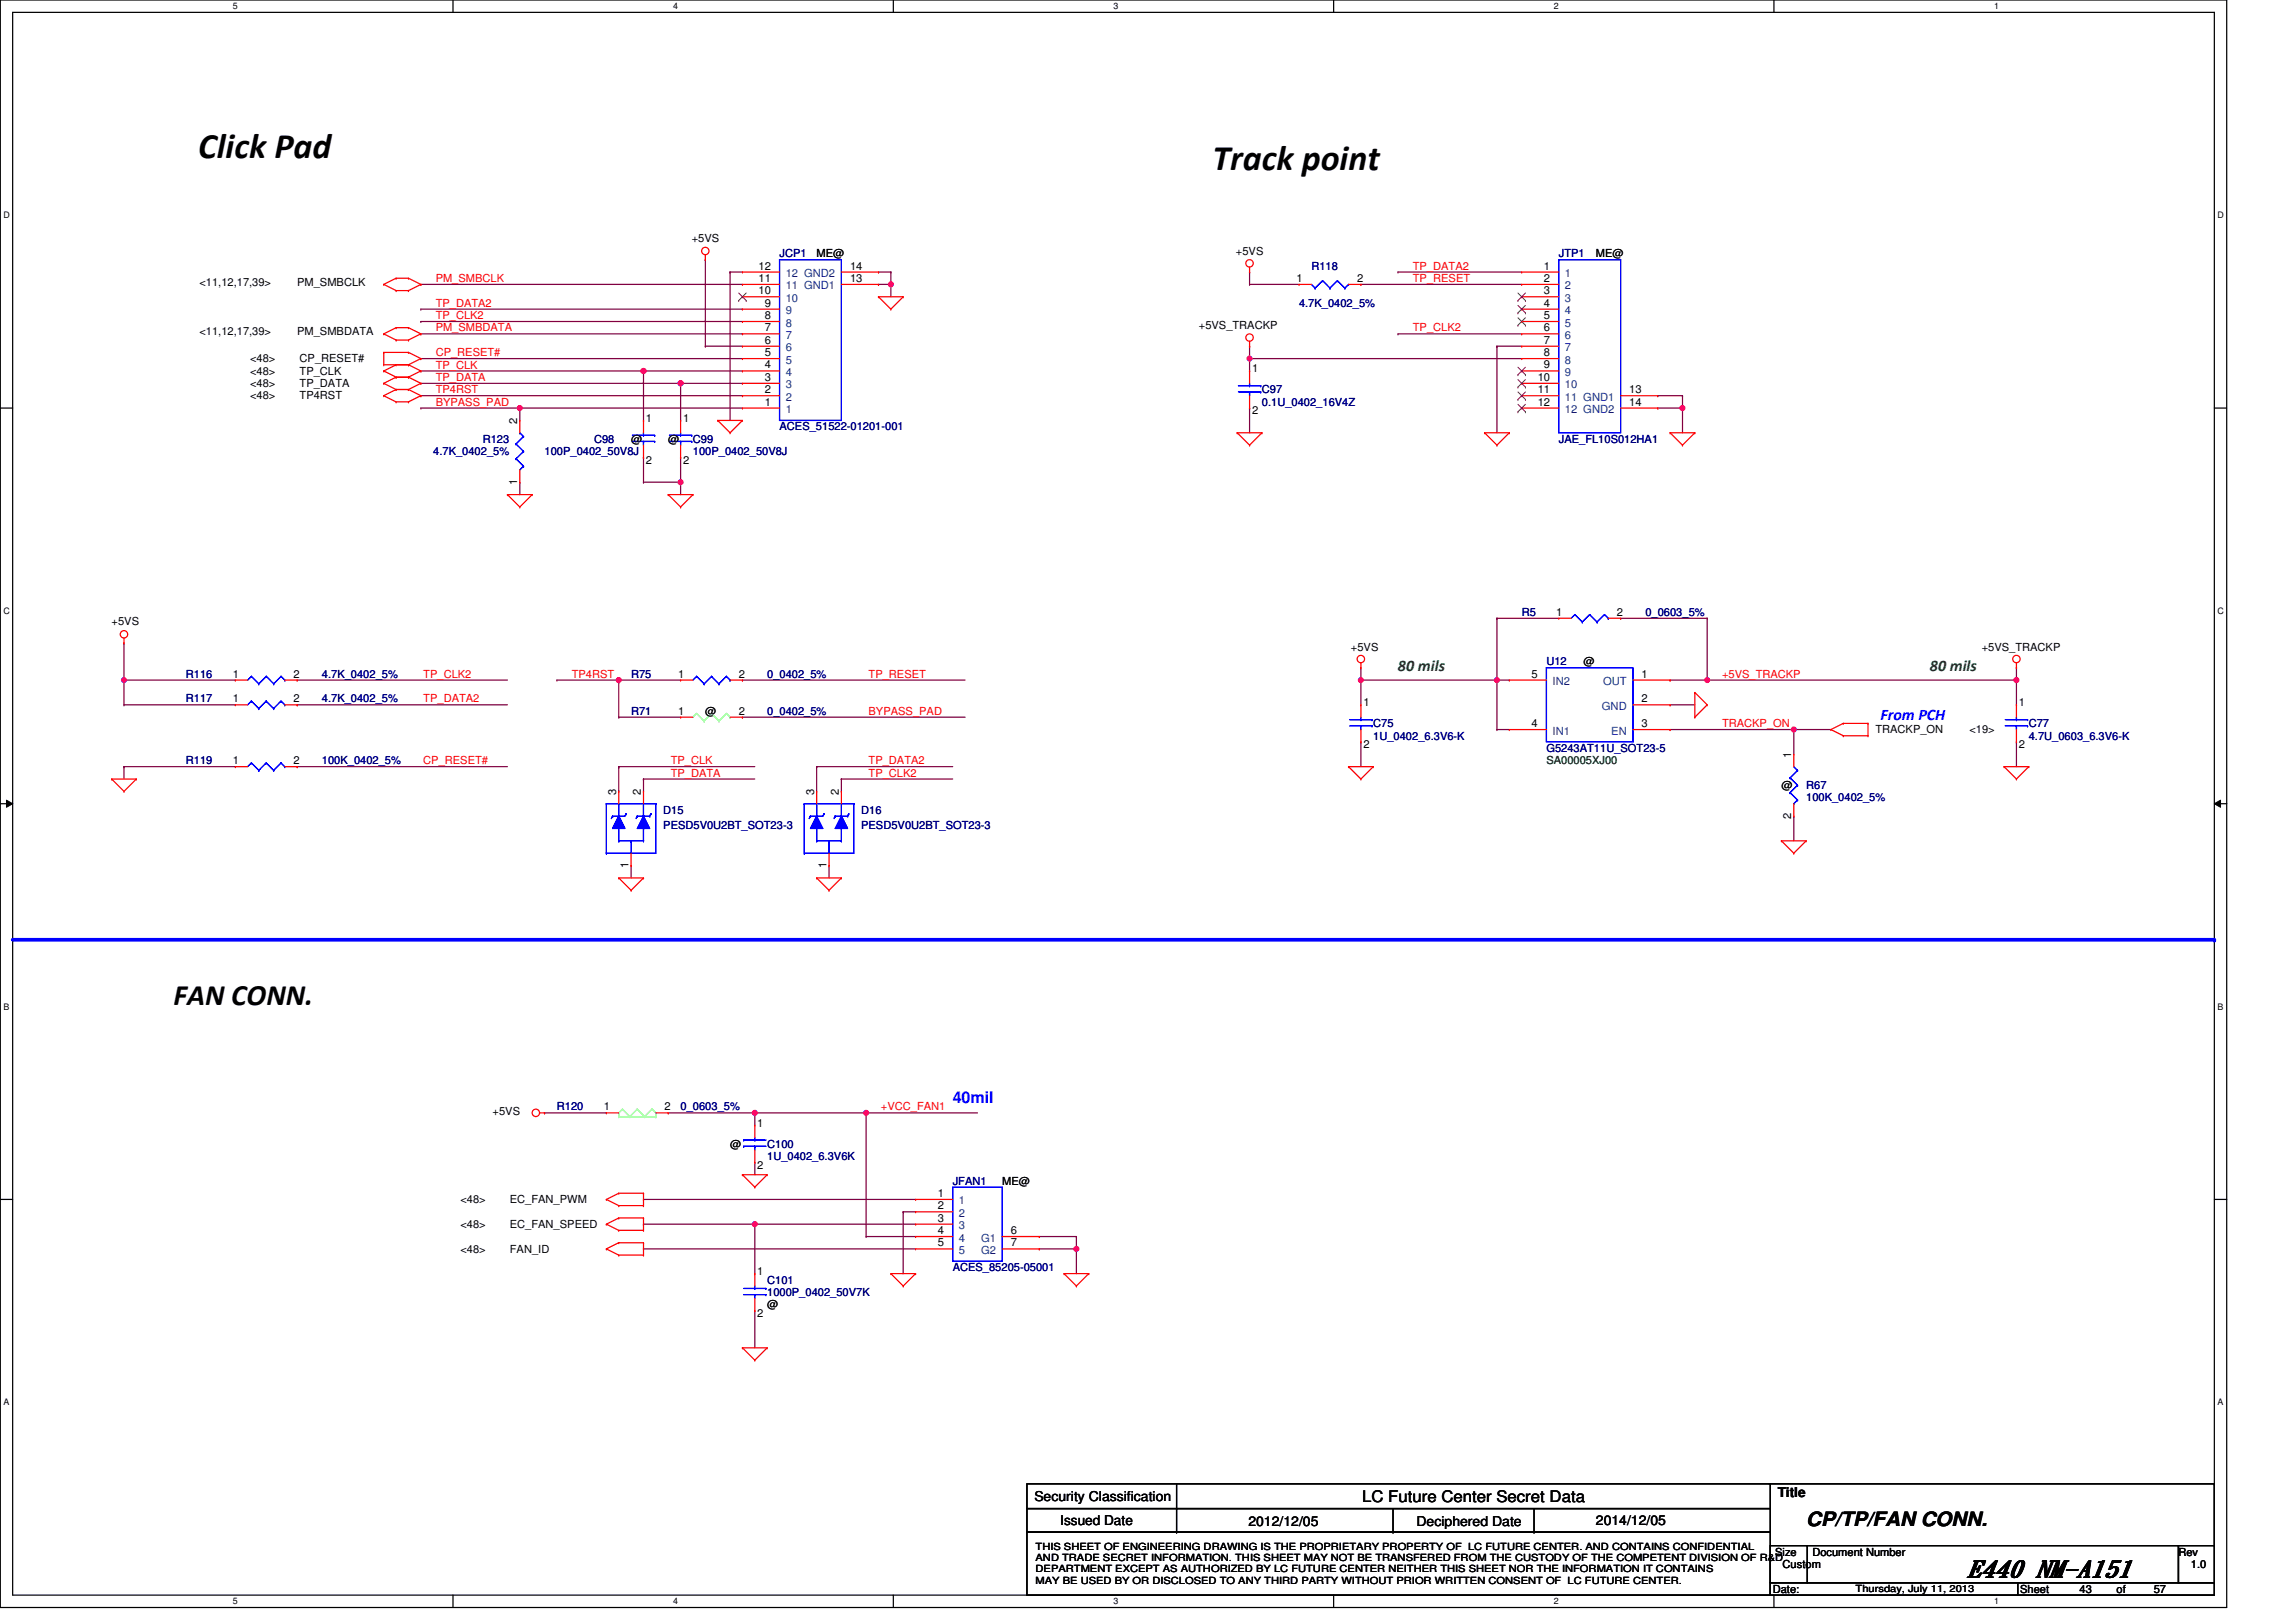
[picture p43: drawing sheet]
<svg xmlns="http://www.w3.org/2000/svg" width="297mm" height="210mm" viewBox="0 0 297 210" stroke-linecap="round" stroke-linejoin="round" font-family="sans-serif">
<defs><g id="words">
<g font-size="4.6">
<text x="25.6" y="20.4">Click Pad</text>
<text x="156.9" y="22">Track point</text>
</g>
<text font-size="3.8" x="22.4" y="130.1">FAN CONN.</text>
<text font-size="3" x="254.6" y="204.1">E440 NM-A151</text>
<text font-size="2.6" x="233.7" y="197.5">CP/TP/FAN CONN.</text>
<g font-size="2.1" fill="#008000">
<text x="180.9" y="86.8">80 mils</text>
<text x="249.7" y="86.8">80 mils</text>
</g>
<g font-size="2.1" fill="#00f">
<text x="243.3" y="93.2">From PCH</text>
<text x="123.3" y="142.7">40mil</text>
</g>
<text font-size="2.1" x="176.2" y="194.4">LC Future Center Secret Data</text>
<g font-size="1.8">
<text x="133.8" y="194.3">Security Classification</text>
<text x="137.2" y="197.3">Issued Date</text>
<text x="161.5" y="197.5">2012/12/05</text>
<text x="183.3" y="197.5">Deciphered Date</text>
<text x="206.5" y="197.3">2014/12/05</text>
<text x="230" y="193.8">Title</text>
</g>
<g font-size="1.4">
<text x="89.5" y="31.4">+5VS</text>
<text x="98.1" y="34.9">12</text>
<text x="105.7" y="33.3">ME@</text>
<text x="110" y="34.9">14</text>
<text x="159.9" y="33">+5VS</text>
<text x="199.7" y="34.9">1</text>
<text x="206.5" y="33.3">ME@</text>
<text x="25.8" y="37">&lt;11,12,17,39&gt;</text>
<text x="38.4" y="37">PM_SMBCLK</text>
<text x="98.1" y="38.1">10</text>
<text x="98.1" y="36.5">11</text>
<text x="98.9" y="41.3">8</text>
<text x="98.9" y="39.7">9</text>
<text x="110" y="36.5">13</text>
<text x="167.7" y="36.5">1</text>
<text x="175.6" y="36.5">2</text>
<text x="199.7" y="39.7">4</text>
<text x="199.7" y="36.5">2</text>
<text x="199.7" y="41.3">5</text>
<text x="199.7" y="38.1">3</text>
<text x="25.8" y="43.4">&lt;11,12,17,39&gt;</text>
<text x="32.4" y="46.9">&lt;48&gt;</text>
<text x="38.4" y="43.4">PM_SMBDATA</text>
<text x="38.8" y="46.9">CP_RESET#</text>
<text x="98.9" y="47.7">4</text>
<text x="98.9" y="46.1">5</text>
<text x="98.9" y="44.5">6</text>
<text x="98.9" y="42.9">7</text>
<text x="155.1" y="42.6">+5VS_TRACKP</text>
<text x="199.7" y="46.1">8</text>
<text x="199.7" y="44.5">7</text>
<text x="199.7" y="42.9">6</text>
<text x="199.7" y="47.7">9</text>
<text x="32.4" y="50.1">&lt;48&gt;</text>
<text x="32.4" y="48.5">&lt;48&gt;</text>
<text x="32.4" y="51.7">&lt;48&gt;</text>
<text x="38.8" y="50.1">TP_DATA</text>
<text x="38.8" y="48.5">TP_CLK</text>
<text x="38.8" y="51.7">TP4RST</text>
<text x="98.9" y="52.5">1</text>
<text x="98.9" y="50.9">2</text>
<text x="98.9" y="49.3">3</text>
<text x="162" y="48.2">1</text>
<text x="162" y="53.6">2</text>
<text x="198.9" y="49.3">10</text>
<text x="198.9" y="50.9">11</text>
<text x="198.9" y="52.5">12</text>
<text x="210.8" y="50.9">13</text>
<text x="210.8" y="52.5">14</text>
<text x="66.9" y="54.9" transform="rotate(-90 66.9 54.9)">2</text>
<text x="81.6" y="57.3">@</text>
<text x="83.6" y="54.6">1</text>
<text x="86.4" y="57.3">@</text>
<text x="88.4" y="54.6">1</text>
<text x="66.9" y="62.7" transform="rotate(-90 66.9 62.7)">1</text>
<text x="83.6" y="60">2</text>
<text x="88.4" y="60">2</text>
<text x="14.4" y="80.8">+5VS</text>
<text x="201.3" y="79.7">1</text>
<text x="209.2" y="79.7">2</text>
<text x="30.1" y="87.7">1</text>
<text x="38" y="87.7">2</text>
<text x="87.7" y="87.7">1</text>
<text x="95.6" y="87.7">2</text>
<text x="174.8" y="84.2">+5VS</text>
<text x="198.1" y="87.7">5</text>
<text x="204.9" y="86.1">@</text>
<text x="212.4" y="87.7">1</text>
<text x="256.4" y="84.2">+5VS_TRACKP</text>
<text x="30.1" y="90.9">1</text>
<text x="38" y="90.9">2</text>
<text x="87.7" y="92.5">1</text>
<text x="91.3" y="92.5">@</text>
<text x="95.6" y="92.5">2</text>
<text x="176.4" y="91.4">1</text>
<text x="198.1" y="94.1">4</text>
<text x="212.4" y="90.9">2</text>
<text x="212.4" y="94.1">3</text>
<text x="242.6" y="94.9">TRACKP_ON</text>
<text x="254.8" y="94.9">&lt;19&gt;</text>
<text x="261.2" y="91.4">1</text>
<text x="30.1" y="98.9">1</text>
<text x="38" y="98.9">2</text>
<text x="176.4" y="96.8">2</text>
<text x="231.7" y="98.1" transform="rotate(-90 231.7 98.1)">1</text>
<text x="261.2" y="96.8">2</text>
<text x="79.7" y="102.9" transform="rotate(-90 79.7 102.9)">3</text>
<text x="82.9" y="102.9" transform="rotate(-90 82.9 102.9)">2</text>
<text x="105.3" y="102.9" transform="rotate(-90 105.3 102.9)">3</text>
<text x="108.5" y="102.9" transform="rotate(-90 108.5 102.9)">2</text>
<text x="230.5" y="102.1">@</text>
<text x="231.7" y="105.9" transform="rotate(-90 231.7 105.9)">2</text>
<text x="81.3" y="112.3" transform="rotate(-90 81.3 112.3)">1</text>
<text x="106.9" y="112.3" transform="rotate(-90 106.9 112.3)">1</text>
<text x="78.1" y="143.7">1</text>
<text x="86" y="143.7">2</text>
<text x="63.7" y="144.3">+5VS</text>
<text x="94.5" y="148.5">@</text>
<text x="98" y="145.8">1</text>
<text x="59.6" y="155.7">&lt;48&gt;</text>
<text x="66" y="155.7">EC_FAN_PWM</text>
<text x="98" y="151.2">2</text>
<text x="121.3" y="154.9">1</text>
<text x="129.7" y="153.3">ME@</text>
<text x="59.6" y="158.9">&lt;48&gt;</text>
<text x="66" y="158.9">EC_FAN_SPEED</text>
<text x="121.3" y="156.5">2</text>
<text x="121.3" y="158.1">3</text>
<text x="121.3" y="159.7">4</text>
<text x="121.3" y="161.3">5</text>
<text x="130.8" y="159.7">6</text>
<text x="130.8" y="161.3">7</text>
<text x="59.6" y="162.1">&lt;48&gt;</text>
<text x="66" y="162.1">FAN_ID</text>
<text x="98" y="165">1</text>
<text x="98" y="170.4">2</text>
<text x="99.3" y="169.3">@</text>
<text x="229.7" y="201.3">Size</text>
<text x="230.6" y="202.9">Custom</text>
<text x="234.5" y="201.3">Document Number</text>
<text x="281.8" y="201.3">Rev</text>
<text x="283.4" y="202.9">1.0</text>
<text x="229.4" y="206.1">Date:</text>
<text x="261.4" y="206.1">Sheet</text>
<text x="269" y="206.1">43</text>
<text x="273.8" y="206.1">of</text>
<text x="278.6" y="206.1">57</text>
</g>
<g font-size="1.4" fill="#000080">
<text x="100.9" y="33.3">JCP1</text>
<text x="169.7" y="34.9">R118</text>
<text x="201.7" y="33.3">JTP1</text>
<text x="168.1" y="39.7">4.7K_0402_5%</text>
<text x="163.3" y="50.9">C97</text>
<text x="163.3" y="52.5">0.1U_0402_16V4Z</text>
<text x="56" y="58.9">4.7K_0402_5%</text>
<text x="62.4" y="57.3">R123</text>
<text x="70.4" y="58.9">100P_0402_50V8J</text>
<text x="76.8" y="57.3">C98</text>
<text x="89.7" y="57.3">C99</text>
<text x="89.7" y="58.9">100P_0402_50V8J</text>
<text x="100.9" y="55.7">ACES_51522-01201-001</text>
<text x="201.7" y="57.3">JAE_FL10S012HA1</text>
<text x="196.9" y="79.7">R5</text>
<text x="212.9" y="79.7">0_0603_5%</text>
<text x="24" y="87.7">R116</text>
<text x="41.6" y="87.7">4.7K_0402_5%</text>
<text x="81.6" y="87.7">R75</text>
<text x="99.3" y="87.7">0_0402_5%</text>
<text x="200.1" y="86.1">U12</text>
<text x="24" y="90.9">R117</text>
<text x="41.6" y="90.9">4.7K_0402_5%</text>
<text x="81.6" y="92.5">R71</text>
<text x="99.3" y="92.5">0_0402_5%</text>
<text x="177.7" y="94.1">C75</text>
<text x="177.7" y="95.7">1U_0402_6.3V6-K</text>
<text x="262.5" y="94.1">C77</text>
<text x="262.5" y="95.7">4.7U_0603_6.3V6-K</text>
<text x="24" y="98.9">R119</text>
<text x="41.6" y="98.9">100K_0402_5%</text>
<text x="200.1" y="97.3">G5243AT11U_SOT23-5</text>
<text x="85.8" y="105.3">D15</text>
<text x="85.8" y="107.2">PESD5V0U2BT_SOT23-3</text>
<text x="111.4" y="105.3">D16</text>
<text x="111.4" y="107.2">PESD5V0U2BT_SOT23-3</text>
<text x="233.7" y="102.1">R67</text>
<text x="233.7" y="103.7">100K_0402_5%</text>
<text x="72" y="143.7">R120</text>
<text x="88" y="143.7">0_0603_5%</text>
<text x="99.3" y="148.5">C100</text>
<text x="99.3" y="150.1">1U_0402_6.3V6K</text>
<text x="123.3" y="153.3">JFAN1</text>
<text x="99.3" y="166.1">C101</text>
<text x="99.3" y="167.7">1000P_0402_50V7K</text>
<text x="123.3" y="164.5">ACES_85205-05001</text>
</g>
<g font-size="1.4" fill="#004080">
<text x="101.7" y="35.9">12 GND2</text>
<text x="202.5" y="35.9">1</text>
<text x="101.7" y="40.7">9</text>
<text x="101.7" y="39.1">10</text>
<text x="101.7" y="37.5">11 GND1</text>
<text x="202.5" y="40.7">4</text>
<text x="202.5" y="37.5">2</text>
<text x="202.5" y="39.1">3</text>
<text x="101.7" y="47.1">5</text>
<text x="101.7" y="45.5">6</text>
<text x="101.7" y="43.9">7</text>
<text x="101.7" y="42.3">8</text>
<text x="202.5" y="42.3">5</text>
<text x="202.5" y="47.1">8</text>
<text x="202.5" y="45.5">7</text>
<text x="202.5" y="43.9">6</text>
<text x="101.7" y="53.5">1</text>
<text x="101.7" y="51.9">2</text>
<text x="101.7" y="50.3">3</text>
<text x="101.7" y="48.7">4</text>
<text x="202.5" y="50.3">10</text>
<text x="202.5" y="48.7">9</text>
<text x="202.5" y="51.9">11 GND1</text>
<text x="202.5" y="53.5">12 GND2</text>
<text x="200.9" y="88.7">IN2</text>
<text x="207.4" y="88.7">OUT</text>
<text x="200.9" y="95.1">IN1</text>
<text x="207.2" y="91.9">GND</text>
<text x="208.4" y="95.1">EN</text>
<text x="124.1" y="155.9">1</text>
<text x="124.1" y="157.5">2</text>
<text x="124.1" y="159.1">3</text>
<text x="124.1" y="160.7">4</text>
<text x="126.9" y="160.7">G1</text>
<text x="124.1" y="162.3">5</text>
<text x="126.9" y="162.3">G2</text>
</g>
<g font-size="1.4" fill="#f00">
<text x="182.8" y="34.9">TP_DATA2</text>
<text x="56.4" y="39.7">TP_DATA2</text>
<text x="56.4" y="41.3">TP_CLK2</text>
<text x="56.4" y="36.5">PM_SMBCLK</text>
<text x="182.8" y="36.5">TP_RESET</text>
<text x="56.4" y="47.7">TP_CLK</text>
<text x="56.4" y="46.1">CP_RESET#</text>
<text x="56.4" y="42.9">PM_SMBDATA</text>
<text x="182.8" y="42.9">TP_CLK2</text>
<text x="56.4" y="49.3">TP_DATA</text>
<text x="56.4" y="50.9">TP4RST</text>
<text x="56.4" y="52.5">BYPASS_PAD</text>
<text x="54.8" y="87.7">TP_CLK2</text>
<text x="74" y="87.7">TP4RST</text>
<text x="112.4" y="87.7">TP_RESET</text>
<text x="222.8" y="87.7">+5VS_TRACKP</text>
<text x="54.8" y="90.9">TP_DATA2</text>
<text x="112.4" y="92.5">BYPASS_PAD</text>
<text x="222.8" y="94.1">TRACKP_ON</text>
<text x="54.8" y="98.9">CP_RESET#</text>
<text x="86.8" y="98.9">TP_CLK</text>
<text x="86.8" y="100.5">TP_DATA</text>
<text x="112.4" y="100.5">TP_CLK2</text>
<text x="112.4" y="98.9">TP_DATA2</text>
<text x="114" y="143.7">+VCC_FAN1</text>
</g>
<text font-size="1.4" fill="#008000" x="200.1" y="98.9">SA00005XJ00</text>
<g font-size="1.3">
<text x="134" y="200.5">THIS SHEET OF ENGINEERING DRAWING IS THE PROPRIETARY PROPERTY OF LC FUTURE CENTER. AND CONTAINS CONFIDENTIAL</text>
<text x="134" y="202">AND TRADE SECRET INFORMATION. THIS SHEET MAY NOT BE TRANSFERED FROM THE CUSTODY OF THE COMPETENT DIVISION OF R&amp;D</text>
<text x="134" y="203.5">DEPARTMENT EXCEPT AS AUTHORIZED BY LC FUTURE CENTER NEITHER THIS SHEET NOR THE INFORMATION IT CONTAINS</text>
<text x="134" y="204.9">MAY BE USED BY OR DISCLOSED TO ANY THIRD PARTY WITHOUT PRIOR WRITTEN CONSENT OF LC FUTURE CENTER.</text>
<text x="240.1" y="206">Thursday, July 11, 2013</text>
</g>
<g font-size="1.1">
<text x="30.1" y="1.2">5</text>
<text x="87.1" y="1.2">4</text>
<text x="144.1" y="1.2">3</text>
<text x="201" y="1.2">2</text>
<text x="258" y="1.2">1</text>
<text x=".4" y="28.2">D</text>
<text x="286.9" y="28.2">D</text>
<text x=".4" y="79.4">C</text>
<text x="286.9" y="79.4">C</text>
<text x=".4" y="130.6">B</text>
<text x="286.9" y="130.6">B</text>
<text x=".4" y="181.9">A</text>
<text x="286.9" y="181.9">A</text>
<text x="30.1" y="207.6">5</text>
<text x="87.1" y="207.6">4</text>
<text x="144.1" y="207.6">3</text>
<text x="201" y="207.6">2</text>
<text x="258" y="207.6">1</text>
</g>
</g></defs>
<path d="M0 0h288.1v208h-288.1zM1.6 1.6h284.9v204.8h-284.9z" fill="none" stroke="#000" stroke-width=".16"/>
<g fill="#fff">
<path d="M30.1 .2h.7v1.2h-.7z"/>
<path d="M30.1 206.6h.7v1.3h-.7z"/>
</g>
<path d="M58.6 0v1.6M58.6 206.4v1.6" fill="none" stroke="#000" stroke-width=".16"/>
<g fill="#fff">
<path d="M87.1 .2h.6v1.2h-.6z"/>
<path d="M87.1 206.6h.6v1.3h-.6z"/>
</g>
<path d="M115.6 0v1.6M115.6 206.4v1.6" fill="none" stroke="#000" stroke-width=".16"/>
<g fill="#fff">
<path d="M144.1 .2h.6v1.2h-.6z"/>
<path d="M144.1 206.6h.6v1.3h-.6z"/>
</g>
<path d="M172.5 0v1.6M172.5 206.4v1.6" fill="none" stroke="#000" stroke-width=".16"/>
<g fill="#fff">
<path d="M201 .2h.7v1.2h-.7z"/>
<path d="M201 206.6h.7v1.3h-.7z"/>
</g>
<path d="M229.5 0v1.6M229.5 206.4v1.6" fill="none" stroke="#000" stroke-width=".16"/>
<g fill="#fff">
<path d="M258 .2h.6v1.2h-.6z"/>
<path d="M258 206.6h.6v1.3h-.6z"/>
<path d="M.4 27.2h.9v1.3h-.9z"/>
<path d="M286.9 27.2h.8v1.3h-.8z"/>
<path d="M.4 78.4h.9v1.3h-.9z"/>
<path d="M286.9 78.4h.8v1.3h-.8z"/>
</g>
<path d="M0 52.8h1.6M286.5 52.8h1.6" fill="none" stroke="#000" stroke-width=".16"/>
<g fill="#fff">
<path d="M.4 129.6h.8v1.3h-.8z"/>
<path d="M286.9 129.6h.7v1.3h-.7z"/>
</g>
<path d="M0 104h1.6M286.5 104h1.6" fill="none" stroke="#000" stroke-width=".16"/>
<path d="M.8 103.5l.8 .5-.8 .5zM286.5 104l.8-.5v1z" fill="#000"/>
<path d="M.8 103.5l.8 .5-.8 .5zM286.5 104l.8-.5v1z" fill="none" stroke="#000" stroke-width=".13"/>
<g fill="#fff">
<path d="M.4 180.8h.8v1.3h-.8z"/>
<path d="M286.9 180.8h.7v1.3h-.7z"/>
</g>
<path d="M0 155.2h1.6M286.5 155.2h1.6" fill="none" stroke="#000" stroke-width=".16"/>
<path d="M1.6 121.6h284.9" fill="none" stroke="#00f" stroke-width=".48"/>
<circle cx="286.5" cy="121.6" r=".24" fill="#00f"/>
<path d="M94.5 35.2h.1M94.5 35.2v19.2M115.3 36.8h.1M115.3 36.8v1.6M16 99.2h.1M16 99.2h14.4M38.4 88h.1M38.4 88h27.2" fill="none" stroke="#800040" stroke-width=".16"/>
<circle cx="115.2" cy="36.8" r=".31" fill="#f0f"/>
<circle cx="115.2" cy="36.8" r=".31" fill="none" stroke="#f0f" stroke-width=".16"/>
<g fill="none" stroke="#800040" stroke-width=".16">
<path d="M94.5 35.2h.1M94.5 35.2h1.6M113.7 35.2h.1M113.7 36.8h.1M113.7 35.2h1.6M115.3 35.2h.1M115.3 35.2v1.6h-1.6M54.4 40h.1M54.4 48h.1M54.4 40h41.7M54.4 48h28.8M88 59.2h.1"/>
<path d="M88 49.6h.1M88 49.6v4.8M88 59.2v3.2M38.4 99.2h.1M38.4 99.2h27.2"/>
</g>
<circle cx="83.2" cy="48" r=".31" fill="#f0f"/>
<circle cx="83.2" cy="48" r=".31" fill="none" stroke="#f0f" stroke-width=".16"/>
<path d="M83.2 48h.1M83.2 48v6.4M88 62.4h.1M88 62.4v1.6" fill="none" stroke="#800040" stroke-width=".16"/>
<circle cx="88" cy="62.4" r=".31" fill="#f0f"/>
<circle cx="88" cy="62.4" r=".31" fill="none" stroke="#f0f" stroke-width=".16"/>
<path d="M83.2 59.2h.1M83.2 59.2v3.2M88 49.6h.1M88 49.6h8.1" fill="none" stroke="#800040" stroke-width=".16"/>
<circle cx="88" cy="49.6" r=".31" fill="#f0f"/>
<circle cx="88" cy="49.6" r=".31" fill="none" stroke="#f0f" stroke-width=".16"/>
<path d="M83.2 48h.1M83.2 48h12.9" fill="none" stroke="#800040" stroke-width=".16"/>
<circle cx="83.2" cy="48" r=".31" fill="#f0f"/>
<circle cx="83.2" cy="48" r=".31" fill="none" stroke="#f0f" stroke-width=".16"/>
<path d="M54.4 49.6h.1M54.4 49.6h33.6" fill="none" stroke="#800040" stroke-width=".16"/>
<circle cx="88" cy="49.6" r=".31" fill="#f0f"/>
<circle cx="88" cy="49.6" r=".31" fill="none" stroke="#f0f" stroke-width=".16"/>
<path d="M54.4 46.4h.1M54.4 41.6h.1M54.4 46.4h41.7M54.4 41.6h41.7M16 83.2h.1M16 88h.1M16 91.2h.1M16 83.2v8M16 88h14.4M16 91.2h14.4" fill="none" stroke="#800040" stroke-width=".16"/>
<circle cx="16" cy="88" r=".31" fill="#f0f"/>
<circle cx="16" cy="88" r=".31" fill="none" stroke="#f0f" stroke-width=".16"/>
<g fill="none" stroke="#800040" stroke-width=".16">
<path d="M54.4 36.8h.1M54.4 36.8h41.7M91.3 33.6h.1M91.3 33.6v11.2M54.4 43.2h.1M54.4 51.2h.1M54.4 43.2h41.7M54.4 51.2h41.7M67.2 52.8h.1M67.2 52.8h28.9M91.3 44.8h.1M91.3 44.8h4.8"/>
<path d="M38.4 91.2h.1M38.4 91.2h27.2"/>
</g>
<circle cx="67.2" cy="52.8" r=".31" fill="#f0f"/>
<circle cx="67.2" cy="52.8" r=".31" fill="none" stroke="#f0f" stroke-width=".16"/>
<path d="M83.2 62.4h.1M83.2 62.4h4.8M112.1 144h.1M112.1 144v16M97.7 169.6h.1M97.7 169.6v4.8" fill="none" stroke="#800040" stroke-width=".16"/>
<circle cx="112" cy="144" r=".31" fill="#f0f"/>
<circle cx="112" cy="144" r=".31" fill="none" stroke="#f0f" stroke-width=".16"/>
<path d="M97.7 158.4h.1M97.7 158.4h20.8M116.9 156.8h.1M116.9 156.8v8M116.9 156.8h1.6M83.2 161.6h.1M83.2 161.6h35.3" fill="none" stroke="#800040" stroke-width=".16"/>
<circle cx="97.6" cy="158.4" r=".31" fill="#f0f"/>
<circle cx="97.6" cy="158.4" r=".31" fill="none" stroke="#f0f" stroke-width=".16"/>
<path d="M97.7 158.4h.1M97.7 158.4v6.4M112.1 160h.1M112.1 160h6.4M134.5 160h.1M134.5 161.6h.1M134.5 160h4.8M134.5 161.6h4.8M139.3 160h.1M139.3 161.6h.1M139.3 160v4.8" fill="none" stroke="#800040" stroke-width=".16"/>
<circle cx="139.3" cy="161.6" r=".31" fill="#f0f"/>
<circle cx="139.3" cy="161.6" r=".31" fill="none" stroke="#f0f" stroke-width=".16"/>
<path d="M70.4 144h.1M70.4 144h8M83.2 155.2h.1M83.2 155.2h35.3M97.7 144h.1M97.7 144h28.8M97.7 144v1.6M112.1 144h.1" fill="none" stroke="#800040" stroke-width=".16"/>
<circle cx="97.6" cy="144" r=".31" fill="#f0f"/>
<circle cx="97.6" cy="144" r=".31" fill="none" stroke="#f0f" stroke-width=".16"/>
<g fill="none" stroke="#800040" stroke-width=".16">
<path d="M193.7 94.4h.1M193.7 88h.1M193.7 94.4h1.6M193.7 88v6.4M216.1 94.4h.1M216.1 94.4h16M232.1 94.4h.1M232.1 94.4v3.2M232.1 105.6h.1M232.1 105.6v3.2M83.2 158.4h.1M83.2 158.4h14.5"/>
<path d="M86.4 144h.1M86.4 144h11.3M97.7 150.4h.1M97.7 150.4v1.6"/>
</g>
<circle cx="193.7" cy="88" r=".31" fill="#f0f"/>
<circle cx="193.7" cy="88" r=".31" fill="none" stroke="#f0f" stroke-width=".16"/>
<path d="M176.1 88h.1M176.1 88h17.6" fill="none" stroke="#800040" stroke-width=".16"/>
<circle cx="176.1" cy="88" r=".31" fill="#f0f"/>
<circle cx="176.1" cy="88" r=".31" fill="none" stroke="#f0f" stroke-width=".16"/>
<g fill="none" stroke="#800040" stroke-width=".16">
<path d="M176.1 86.4h.1M176.1 96h.1M176.1 86.4v1.6M176.1 96v3.2M193.7 88h.1M193.7 88h1.6M216.1 91.2h.1M216.1 91.2h3.2M232.1 94.4h.1M232.1 94.4h4.8M260.9 86.4h.1M260.9 88h.1"/>
<path d="M260.9 96h.1M260.9 86.4v4.8M260.9 96v3.2"/>
</g>
<circle cx="232.1" cy="94.4" r=".31" fill="#f0f"/>
<circle cx="232.1" cy="94.4" r=".31" fill="none" stroke="#f0f" stroke-width=".16"/>
<path d="M220.9 88h.1M220.9 88h40" fill="none" stroke="#800040" stroke-width=".16"/>
<circle cx="260.9" cy="88" r=".31" fill="#f0f"/>
<circle cx="260.9" cy="88" r=".31" fill="none" stroke="#f0f" stroke-width=".16"/>
<path d="M176.1 88h.1M176.1 88v3.2M193.7 80h.1M193.7 80v8M193.7 80h8M209.7 80h.1M209.7 80h11.2M220.9 80h.1M220.9 80v8" fill="none" stroke="#800040" stroke-width=".16"/>
<circle cx="220.9" cy="88" r=".31" fill="#f0f"/>
<circle cx="220.9" cy="88" r=".31" fill="none" stroke="#f0f" stroke-width=".16"/>
<path d="M16 99.2h.1M16 99.2v1.6M80 88h.1M80 88h8M96.1 92.8h.1M96.1 92.8h28.8M216.1 88h.1M216.1 88h4.8" fill="none" stroke="#800040" stroke-width=".16"/>
<circle cx="80" cy="88" r=".31" fill="#f0f"/>
<circle cx="80" cy="88" r=".31" fill="none" stroke="#f0f" stroke-width=".16"/>
<g fill="none" stroke="#800040" stroke-width=".16">
<path d="M180.9 35.2h.1M180.9 35.2h16M54.4 52.8h.1M54.4 52.8h12.8M67.2 52.8h.1M67.2 52.8v1.6M161.7 52.8h.1M161.7 46.4h.1M161.7 44.8h.1M161.7 44.8v3.2M161.7 52.8v3.2M161.7 46.4h35.2"/>
<path d="M193.7 44.8h.1M193.7 44.8h3.2M214.5 51.2h.1M214.5 51.2h3.2M217.7 52.8h.1M217.7 52.8v3.2M67.2 62.4h.1M67.2 62.4v1.6M72 88h.1M72 88h8M80 92.8h.1M80 88h.1"/>
<path d="M80 92.8h8M80 88v4.8M96.1 88h.1M96.1 88h28.8"/>
</g>
<circle cx="161.7" cy="46.4" r=".31" fill="#f0f"/>
<circle cx="161.7" cy="46.4" r=".31" fill="none" stroke="#f0f" stroke-width=".16"/>
<path d="M161.7 35.2h.1M161.7 36.8h.1M161.7 35.2v1.6M161.7 36.8h6.4M176.1 36.8h.1M176.1 36.8h20.8M180.9 43.2h.1M180.9 43.2h16M193.7 44.8h.1M193.7 44.8v11.2M214.5 52.8h.1M214.5 52.8h3.2" fill="none" stroke="#800040" stroke-width=".16"/>
<circle cx="217.7" cy="52.8" r=".31" fill="#f0f"/>
<circle cx="217.7" cy="52.8" r=".31" fill="none" stroke="#f0f" stroke-width=".16"/>
<g fill="none" stroke="#800040" stroke-width=".16">
<path d="M217.7 51.2h.1M217.7 51.2v1.6M80 99.2h.1M80 99.2h17.7M80 99.2v3.2M105.7 99.2h.1M105.7 99.2h17.6M105.7 99.2v3.2M81.6 112h.1M81.6 112v1.6M83.2 100.8h.1M83.2 100.8h14.5"/>
<path d="M83.2 100.8v1.6M107.3 112h.1M107.3 112v1.6M108.9 100.8h.1M108.9 100.8h14.4M108.9 100.8v1.6"/>
</g>
<g fill="none" stroke="#f00" stroke-width=".16">
<path d="M49.6 36.8h.1M49.6 36.8l1.6 .8M51.2 37.6h.1M51.2 36h.1M51.2 37.6h1.6M51.2 36l-1.6 .8M51.2 36h1.6M52.8 37.6h.1M52.8 36h.1M52.8 36l1.6 .8M54.4 36.8h.1M54.4 36.8l-1.6 .8"/>
<path d="M91.3 33.6h.1M91.3 33v.6M113.7 38.4h.1M113.7 38.4h3.2M113.7 38.4l1.6 1.6M116.9 38.4h.1M116.9 38.4l-1.6 1.6M161.7 35.2h.1M161.7 34.6v.6M49.6 47.2h.1M49.6 45.6h.1M49.6 49.6h.1"/>
<path d="M49.6 48h.1M49.6 43.2h.1M49.6 51.2h.1M49.6 45.6h3.2M49.6 47.2h3.2M49.6 45.6v1.6M49.6 49.6l1.6 .8M49.6 48l1.6 .8M49.6 43.2l1.6 .8M49.6 51.2l1.6 .8M51.2 48.8h.1M51.2 50.4h.1"/>
<path d="M51.2 47.2h.1M51.2 44h.1M51.2 42.4h.1M51.2 52h.1M51.2 48.8l-1.6 .8M51.2 48.8h1.6M51.2 50.4h1.6M51.2 47.2l-1.6 .8M51.2 44h1.6M51.2 42.4l-1.6 .8M51.2 42.4h1.6M51.2 50.4l-1.6 .8"/>
<path d="M51.2 52h1.6M52.8 45.6h.1M52.8 47.2h.1M52.8 48.8h.1M52.8 50.4h.1M52.8 44h.1M52.8 42.4h.1M52.8 52h.1M52.8 45.6l1.6 .8M52.8 48.8l1.6 .8M52.8 47.2l1.6 .8M52.8 42.4l1.6 .8"/>
<path d="M52.8 50.4l1.6 .8M54.4 46.4h.1M54.4 49.6h.1M54.4 48h.1M54.4 43.2h.1M54.4 51.2h.1M54.4 46.4l-1.6 .8M54.4 49.6l-1.6 .8M54.4 48l-1.6 .8M54.4 43.2l-1.6 .8M54.4 51.2l-1.6 .8M88 54.4h.1"/>
<path d="M88 59.2h.1M88 54.4v1.6M88 57.6v1.6M92.9 54.4h.1M92.9 54.4h3.2M92.9 54.4l1.6 1.6M94.5 56h.1M96.1 54.4h.1M96.1 54.4l-1.6 1.6M115.3 40h.1M160.1 56h.1M160.1 56h3.2"/>
<path d="M160.1 56l1.6 1.6M161.7 57.6h.1M161.7 44.8h.1M161.7 44.2v.6M163.3 56h.1M163.3 56l-1.6 1.6M192.1 56h.1M192.1 56h3.2M192.1 56l1.6 1.6M193.7 57.6h.1M195.3 56h.1M195.3 56l-1.6 1.6"/>
<path d="M216.1 56h.1M216.1 56h3.2M216.1 56l1.6 1.6M217.7 57.6h.1M219.3 56h.1M219.3 56l-1.6 1.6M65.6 64h.1M65.6 64h3.2M65.6 64l1.6 1.6M67.2 65.6h.1M68.8 64h.1M68.8 64l-1.6 1.6"/>
<path d="M86.4 64h.1M86.4 64h3.3M86.4 64l1.6 1.6M88 65.6h.1M89.7 64h.1M89.7 64l-1.7 1.6M16 83.2h.1M16 82.6v.6M30.4 99.2h.1M30.4 99.2h1.6M36.8 99.2h1.6M38.4 99.2h.1"/>
<path d="M174.5 99.2h.1M174.5 99.2h3.2M174.5 99.2l1.6 1.6M176.1 86.4h.1M176.1 85.8v.6M177.7 99.2h.1M177.7 99.2l-1.6 1.6M219.3 89.6h.1M219.3 92.8h.1M219.3 89.6v3.2M219.3 89.6l1.6 1.6M220.9 91.2h.1"/>
<path d="M220.9 91.2l-1.6 1.6M236.9 94.4h.1M236.9 94.4l1.6 .8M238.5 95.2h.1M238.5 93.6h.1M238.5 95.2h3.2M238.5 93.6l-1.6 .8M238.5 93.6h3.2M241.7 93.6h.1M241.7 95.2h.1M241.7 93.6v1.6M259.3 99.2h.1"/>
<path d="M259.3 99.2h3.2M259.3 99.2l1.6 1.6M260.9 86.4h.1M260.9 85.8v.6M262.5 99.2h.1M262.5 99.2l-1.6 1.6M14.4 100.8h.1M14.4 100.8h3.2M14.4 100.8l1.6 1.6M16 102.4h.1M17.6 100.8h.1M17.6 100.8l-1.6 1.6"/>
<path d="M80 113.6h.1M80 113.6h3.2M80 113.6l1.6 1.6M81.6 115.2h.1M83.2 113.6h.1M83.2 113.6l-1.6 1.6M105.7 113.6h.1M105.7 113.6h3.2M105.7 113.6l1.6 1.6M107.3 115.2h.1M108.9 113.6h.1M108.9 113.6l-1.6 1.6"/>
<path d="M176.1 100.8h.1M230.5 108.8h.1M230.5 108.8h3.2M230.5 108.8l1.6 1.6M232.1 110.4h.1M233.7 108.8h.1M233.7 108.8l-1.6 1.6M260.9 100.8h.1M69.8 144h.6M70.4 144h.1M78.4 155.2h.1M78.4 158.4h.1"/>
<path d="M78.4 155.2l1.6 .8M78.4 158.4l1.6 .8M80 154.4h.1M80 156h.1M80 157.6h.1M80 159.2h.1M80 154.4l-1.6 .8M80 154.4h3.2M80 156h3.2M80 157.6l-1.6 .8M80 157.6h3.2M80 159.2h3.2"/>
<path d="M83.2 154.4h.1M83.2 156h.1M83.2 157.6h.1M83.2 159.2h.1M83.2 154.4v1.6M83.2 157.6v1.6M96.1 152h.1M96.1 152h3.2M96.1 152l1.6 1.6M97.7 153.6h.1M99.3 152h.1M99.3 152l-1.6 1.6"/>
<path d="M78.4 161.6h.1M78.4 161.6l1.6 .8M80 160.8h.1M80 162.4h.1M80 160.8l-1.6 .8M80 160.8h3.2M80 162.4h3.2M83.2 160.8h.1M83.2 162.4h.1M83.2 160.8v1.6M96.1 174.4h.1M96.1 174.4h3.2"/>
<path d="M96.1 174.4l1.6 1.6M97.7 176h.1M99.3 174.4h.1M99.3 174.4l-1.6 1.6M115.3 164.8h.1M115.3 164.8h3.2M115.3 164.8l1.6 1.6M116.9 166.4h.1M118.5 164.8h.1M118.5 164.8l-1.6 1.6M137.7 164.8h.1M137.7 164.8h3.2"/>
<path d="M137.7 164.8l1.6 1.6M139.3 166.4h.1M140.9 164.8h.1M140.9 164.8l-1.6 1.6"/>
<circle cx="91.2" cy="32.5" r=".48"/>
<circle cx="161.7" cy="34.1" r=".48"/>
<circle cx="161.7" cy="43.7" r=".48"/>
<circle cx="16" cy="82.1" r=".48"/>
<circle cx="176.1" cy="85.3" r=".48"/>
<circle cx="260.9" cy="85.3" r=".48"/>
<circle cx="69.3" cy="144" r=".48"/>
</g>
<g fill="none" stroke="#000" stroke-width=".16">
<path d="M132.9 192h96.1v3.2h-96.1zM132.9 195.2h96.1v3.1h-96.1zM132.9 198.3h96.1v8.1h-96.1zM152.2 195.2h.1M152.2 198.3h.1M152.2 192v6.3M180.2 198.3h.1M180.2 195.2v3.1M198.5 198.3h.1M198.5 195.2v3.1M228.9 192h57.6M286.5 192h.1"/>
<path d="M286.5 192v8M229 200h4.8v4.8h-4.8zM229 204.8h32v1.6h-32zM233.8 200h48v4.8h-48zM261 204.8h25.5v1.6h-25.5zM281.8 200h4.7v4.8h-4.7z"/>
</g>
<g fill="none" stroke="#00f" stroke-width=".16">
<path d="M86.6 57.1h2.9M86.6 56.3h2.9M88 56.3h.1M88 57.1h.1M88 56v.3M88 57.1v.5M89.5 57.1h.1M89.5 56.3h.1M32.5 98.7h.1M32.5 98.7l-.5 .5M32.5 98.7l1 1M33.5 99.7h.1"/>
<path d="M34.4 98.7h.1M34.4 98.7l-.9 1M34.4 98.7l1 1M35.4 99.7h.1M36.4 98.7h.1M36.4 98.7l-1 1M36.4 98.7l.4 .5M36.8 99.2h.1"/>
</g>
<path d="M108.9 105.6l.8 1.6h-1.6z" fill="#00f"/>
<g fill="none" stroke="#00f" stroke-width=".16">
<path d="M104.1 104h.1M104.1 110.4h.1M104.1 104v6.4M104.1 104h6.4M105.7 105.6h.1M105.7 104v1.6M107.3 108.8h.1M107.3 108.8v1.6M107.3 108.8h1.6M108.9 105.6l.8 1.6h-1.6zM108.9 108.8h.1M108.9 105.6h.1"/>
<path d="M108.9 104v1.6M108.9 107.2v1.6M110.5 104h.1M110.5 104v6.4h-6.4"/>
</g>
<path d="M105.7 105.6l.8 1.6h-1.6z" fill="#00f"/>
<g fill="none" stroke="#00f" stroke-width=".16">
<path d="M104.9 105.6h.1M104.9 105.6l-.2 .3M105.7 105.6l.8 1.6h-1.6zM105.7 108.8h.1M105.7 107.2v1.6M105.7 108.8h1.6M106.6 105.3h.1M106.6 105.3l-.1 .3h-1.6M108.1 105.6h.1M108.1 105.6h1.6M108.1 105.6l-.2 .3M109.7 105.6h.1"/>
<path d="M109.8 105.3h.1M109.8 105.3l-.1 .3"/>
</g>
<path d="M108.9 105.6l.8 1.6h-1.6z" fill="#00f"/>
<g fill="none" stroke="#00f" stroke-width=".16">
<path d="M104.1 104h.1M104.1 110.4h.1M104.1 104v6.4M104.1 104h6.4M105.7 105.6h.1M105.7 104v1.6M107.3 108.8h.1M107.3 108.8v1.6M107.3 108.8h1.6M108.9 105.6l.8 1.6h-1.6zM108.9 108.8h.1M108.9 105.6h.1"/>
<path d="M108.9 104v1.6M108.9 107.2v1.6M110.5 104h.1M110.5 104v6.4h-6.4"/>
</g>
<path d="M105.7 105.6l.8 1.6h-1.6z" fill="#00f"/>
<g fill="none" stroke="#00f" stroke-width=".16">
<path d="M100.9 33.6h8v20.8h-8zM201.7 33.6h8v22.4h-8zM81.8 57.1h2.9M81.8 56.3h2.9M83.2 56.3h.1M83.2 57.1h.1M83.2 56v.3M83.2 57.1v.5M84.7 57.1h.1M84.7 56.3h.1M160.2 50.7h2.9M160.2 49.9h2.9"/>
<path d="M161.7 49.9h.1M161.7 50.7h.1M161.7 49.6v.3M161.7 50.7v.5M163.1 50.7h.1M163.1 49.9h.1M32.5 90.7h.1M32.5 87.5h.1M32.5 90.7l-.5 .5M32.5 90.7l1 1M32.5 87.5l-.5 .5M32.5 87.5l1 1"/>
<path d="M33.5 91.7h.1M33.5 88.5h.1M34.4 90.7h.1M34.4 87.5h.1M34.4 90.7l-.9 1M34.4 90.7l1 1M34.4 87.5l-.9 1M34.4 87.5l1 1M35.4 91.7h.1M35.4 88.5h.1M36.4 90.7h.1M36.4 87.5h.1"/>
<path d="M36.4 90.7l-1 1M36.4 90.7l.4 .5M36.4 87.5l-1 1M36.4 87.5l.4 .5M36.8 91.2h.1M36.8 88h.1M90.1 87.5h.1M90.1 87.5l-.4 .5M90.1 87.5l1 1M91.1 88.5h.1M92.1 87.5h.1M92.1 87.5l-1 1"/>
<path d="M92.1 87.5l.9 1M93 88.5h.1M94 87.5h.1M94 87.5l-1 1M94 87.5l.5 .5M94.5 88h.1M174.6 93.9h2.9M174.6 93.1h2.9M176.1 93.1h.1M176.1 93.9h.1M176.1 92.8v.3M176.1 93.9v.5"/>
<path d="M177.5 93.9h.1M177.5 93.1h.1M200.1 86.4h11.2v9.6h-11.2zM232.1 99.2l.5 .5M232.6 99.7h.1M232.6 99.7l-1 1M259.4 93.9h2.9M259.4 93.1h2.9M260.9 93.1h.1M260.9 93.9h.1M260.9 92.8v.3M260.9 93.9v.5"/>
<path d="M262.3 93.9h.1M262.3 93.1h.1M104.9 105.6h.1M104.9 105.6l-.2 .3M105.7 105.6l.8 1.6h-1.6zM105.7 108.8h.1M105.7 107.2v1.6M105.7 108.8h1.6M106.6 105.3h.1M106.6 105.3l-.1 .3h-1.6M108.1 105.6h.1M108.1 105.6h1.6"/>
<path d="M108.1 105.6l-.2 .3M109.7 105.6h.1M109.8 105.3h.1M109.8 105.3l-.1 .3M231.6 100.7h.1M231.6 102.6h.1M231.6 100.7l1 .9M231.6 102.6l1 .9M232.1 104h.1M232.6 101.6h.1M232.6 103.5h.1M232.6 101.6l-1 1"/>
<path d="M232.6 103.5l-.5 .5M96.2 148.3h.1M96.2 147.5h.1M96.2 148.3h2.9M96.2 147.5h2.9M97.7 147.5h.1M97.7 148.3h.1M97.7 147.2v.3M97.7 148.3v.5M123.3 153.6h6.4v9.6h-6.4zM96.2 167.5h2.9M96.2 166.7h2.9"/>
<path d="M97.7 166.7h.1M97.7 167.5h.1M97.7 166.4v.3M97.7 167.5v.5M99.1 167.5h.1M99.1 166.7h.1"/>
</g>
<g fill="none" stroke="#f00" stroke-width=".16">
<path d="M96.1 38.4h.1M96.1 36.8h.1M96.1 35.2h.1M96.1 35.2h4.8M96.1 36.8h4.8M96.1 38.4h4.8M108.9 35.2h4.8M108.9 36.8h4.8M113.7 36.8h.1M113.7 35.2h.1M196.9 35.2h.1M196.9 36.8h.1"/>
<path d="M196.9 38.4h.1M196.9 35.2h4.8M196.9 36.8h4.8M196.9 38.4h4.8M83.2 54.4h.1M83.2 59.2h.1M83.2 54.4v1.6M83.2 57.6v1.6M96.1 52.8h.1M96.1 51.2h.1M96.1 49.6h.1M96.1 48h.1"/>
<path d="M96.1 46.4h.1M96.1 44.8h.1M96.1 43.2h.1M96.1 41.6h.1M96.1 40h.1M96.1 40h4.8M96.1 41.6h4.8M96.1 46.4h4.8M96.1 44.8h4.8M96.1 43.2h4.8M96.1 49.6h4.8M96.1 48h4.8"/>
<path d="M96.1 51.2h4.8M96.1 52.8h4.8M161.7 48h.1M161.7 52.8h.1M161.7 48v1.6M161.7 51.2v1.6M196.9 40h.1M196.9 41.6h.1M196.9 46.4h.1M196.9 44.8h.1M196.9 43.2h.1M196.9 49.6h.1"/>
<path d="M196.9 48h.1M196.9 51.2h.1M196.9 52.8h.1M196.9 40h4.8M196.9 41.6h4.8M196.9 46.4h4.8M196.9 44.8h4.8M196.9 43.2h4.8M196.9 49.6h4.8M196.9 48h4.8M196.9 51.2h4.8M196.9 52.8h4.8"/>
<path d="M209.7 51.2h4.8M209.7 52.8h4.8M214.5 51.2h.1M214.5 52.8h.1M30.4 91.2h.1M30.4 88h.1M30.4 88h1.6M30.4 91.2h1.6M36.8 88h1.6M36.8 91.2h1.6M38.4 91.2h.1M38.4 88h.1"/>
<path d="M88 88h.1M88 92.8h.1M88 88h1.7M88 92.8h1.7M94.5 88h1.6M94.5 92.8h1.6M96.1 88h.1M96.1 92.8h.1M176.1 91.2h.1M176.1 96h.1M176.1 91.2v1.6M176.1 94.4v1.6"/>
<path d="M195.3 88h.1M195.3 94.4h.1M195.3 88h4.8M195.3 94.4h4.8M211.3 88h4.8M211.3 91.2h4.8M211.3 94.4h4.8M216.1 88h.1M216.1 91.2h.1M216.1 94.4h.1M232.1 97.6h.1M232.1 97.6v1.6"/>
<path d="M260.9 91.2h.1M260.9 96h.1M260.9 91.2v1.6M260.9 94.4v1.6M105.7 102.4h.1M105.7 102.4v1.6M107.3 112h.1M107.3 110.4v1.6M108.9 102.4h.1M108.9 102.4v1.6M232.1 105.6h.1M232.1 104v1.6"/>
<path d="M78.4 144h.1M78.4 144h1.6M84.8 144h1.6M86.4 144h.1M97.7 145.6h.1M97.7 150.4h.1M97.7 145.6v1.6M97.7 148.8v1.6M118.5 155.2h.1M118.5 156.8h.1M118.5 158.4h.1M118.5 155.2h4.8"/>
<path d="M118.5 156.8h4.8M118.5 158.4h4.8M97.7 164.8h.1M97.7 169.6h.1M97.7 164.8v1.6M97.7 168v1.6M118.5 160h.1M118.5 161.6h.1M118.5 160h4.8M118.5 161.6h4.8M129.7 160h4.8M129.7 161.6h4.8"/>
<path d="M134.5 160h.1M134.5 161.6h.1"/>
</g>
<g fill="none" stroke="#80ff80" stroke-width=".16">
<path d="M90.1 92.3h.1M90.1 92.3l-.4 .5M90.1 92.3l1 1M91.1 93.3h.1M92.1 92.3h.1M92.1 92.3l-1 1M92.1 92.3l.9 1M93 93.3h.1M94 92.3h.1M94 92.3l-1 1M94 92.3l.5 .5M94.5 92.8h.1"/>
<path d="M80 144.5h.1M80 144.5h4.8M80.5 143.5h.1M80.5 143.5l-.5 .5v.5M80.5 143.5l1 1M81.5 144.5h.1M82.4 143.5h.1M82.4 143.5l-.9 1M82.4 143.5l1 1M83.4 144.5h.1M84.4 143.5h.1M84.4 143.5l-1 1"/>
<path d="M84.4 143.5l.4 .5M84.8 144h.1M84.8 144.5h.1M84.8 144v.5"/>
</g>
<g fill="none" stroke="#804000" stroke-width=".13">
<path d="M95.6 38.9h.1M95.6 37.9l.9 1M96.5 37.9l-.9 1M96.5 38.9h.1M196.4 38.9h.1M196.4 39.5l1 1M196.4 37.9l1 1M197.3 39.5l-.9 1M197.3 37.9l-.9 1M197.4 38.9h.1M196.4 40.5h.1M196.4 42.1h.1"/>
<path d="M196.4 50.1h.1M196.4 48.5h.1M196.4 51.7h.1M196.4 53.3h.1M196.4 41.1l1 1M196.4 49.1l1 1M196.4 47.5l1 1M196.4 50.7l1 1M196.4 52.3l1 1M197.3 41.1l-.9 1M197.3 49.1l-.9 1M197.3 47.5l-.9 1"/>
<path d="M197.3 50.7l-.9 1M197.3 52.3l-.9 1M197.4 40.5h.1M197.4 42.1h.1M197.4 50.1h.1M197.4 48.5h.1M197.4 51.7h.1M197.4 53.3h.1"/>
</g>
<path d="M83.2 105.6l.8 1.6h-1.6z" fill="#00f"/>
<g fill="none" stroke="#00f" stroke-width=".16">
<path d="M78.4 104h.1M78.4 110.4h.1M78.4 104v6.4M78.4 104h6.4M80 105.6h.1M80 104v1.6M81.6 108.8h.1M81.6 108.8v1.6M81.6 108.8h1.6M83.2 105.6l.8 1.6h-1.6zM83.2 108.8h.1M83.2 105.6h.1"/>
<path d="M83.2 104v1.6M83.2 107.2v1.6M84.8 104h.1M84.8 104v6.4h-6.4"/>
</g>
<path d="M80 105.6l.8 1.6h-1.6z" fill="#00f"/>
<g fill="none" stroke="#00f" stroke-width=".16">
<path d="M79.2 105.6h.1M79.2 105.6l-.1 .3M80 105.6l.8 1.6h-1.6zM80 108.8h.1M80 107.2v1.6M80 108.8h1.6M81 105.3h.1M81 105.3l-.2 .3h-1.6M82.4 105.6h.1M82.4 105.6h1.6M82.4 105.6l-.1 .3M84 105.6h.1"/>
<path d="M84.2 105.3h.1M84.2 105.3l-.2 .3"/>
</g>
<path d="M83.2 105.6l.8 1.6h-1.6z" fill="#00f"/>
<g fill="none" stroke="#00f" stroke-width=".16">
<path d="M78.4 104h.1M78.4 110.4h.1M78.4 104v6.4M78.4 104h6.4M80 105.6h.1M80 104v1.6M81.6 108.8h.1M81.6 108.8v1.6M81.6 108.8h1.6M83.2 105.6l.8 1.6h-1.6zM83.2 108.8h.1M83.2 105.6h.1"/>
<path d="M83.2 104v1.6M83.2 107.2v1.6M84.8 104h.1M84.8 104v6.4h-6.4"/>
</g>
<path d="M80 105.6l.8 1.6h-1.6z" fill="#00f"/>
<g fill="none" stroke="#00f" stroke-width=".16">
<path d="M169.7 36.8l.4 .5M170.1 37.3h.1M171.1 36.3h.1M171.1 36.3l-1 1M171.1 36.3l1 1M172.1 37.3h.1M173 36.3h.1M173 36.3l-.9 1M173 36.3l1 1M174 37.3h.1M174.5 36.8h.1M174.5 36.8l-.5 .5"/>
<path d="M66.8 59.4h.1M66.8 57.4h.1M66.8 59.4l.9 .9M66.8 57.4l.9 1M67.2 56h.1M67.2 56l.5 .5M67.7 58.4h.1M67.7 56.5h.1M67.7 58.4l-.9 1M67.7 56.5l-.9 .9M67.7 60.3h.1M67.7 60.3l-.5 .5"/>
<path d="M203.7 79.5h.1M203.7 79.5l-.4 .5M203.7 79.5l1 1M205.7 79.5h.1M205.7 79.5l-1 1M205.7 79.5l.9 1M207.6 79.5h.1M207.6 79.5l-1 1M207.6 79.5l.5 .5M204.7 80.5h.1M206.6 80.5h.1M208.1 80h.1"/>
<path d="M79.2 105.6h.1M79.2 105.6l-.1 .3M80 105.6l.8 1.6h-1.6zM80 108.8h.1M80 107.2v1.6M80 108.8h1.6M81 105.3h.1M81 105.3l-.2 .3h-1.6M82.4 105.6h.1M82.4 105.6h1.6M82.4 105.6l-.1 .3M84 105.6h.1"/>
<path d="M84.2 105.3h.1M84.2 105.3l-.2 .3"/>
</g>
<g fill="none" stroke="#f00" stroke-width=".16">
<path d="M168.1 36.8h.1M168.1 36.8h1.6M174.5 36.8h1.6M176.1 36.8h.1M67.2 54.4h.1M67.2 54.4v1.6M67.2 62.4h.1M67.2 60.8v1.6M201.7 80h.1M201.7 80h1.6M208.1 80h1.6M209.7 80h.1"/>
<path d="M80 102.4h.1M80 102.4v1.6M81.6 112h.1M81.6 110.4v1.6M83.2 102.4h.1M83.2 102.4v1.6"/>
</g>
<circle cx="115.2" cy="36.8" r=".31" fill="#f0f"/>
<circle cx="115.2" cy="36.8" r=".31" fill="none" stroke="#f0f" stroke-width=".16"/>
<circle cx="83.2" cy="48" r=".31" fill="#f0f"/>
<circle cx="83.2" cy="48" r=".31" fill="none" stroke="#f0f" stroke-width=".16"/>
<circle cx="88" cy="62.4" r=".31" fill="#f0f"/>
<circle cx="88" cy="62.4" r=".31" fill="none" stroke="#f0f" stroke-width=".16"/>
<circle cx="88" cy="49.6" r=".31" fill="#f0f"/>
<circle cx="88" cy="49.6" r=".31" fill="none" stroke="#f0f" stroke-width=".16"/>
<circle cx="83.2" cy="48" r=".31" fill="#f0f"/>
<circle cx="83.2" cy="48" r=".31" fill="none" stroke="#f0f" stroke-width=".16"/>
<circle cx="88" cy="49.6" r=".31" fill="#f0f"/>
<circle cx="88" cy="49.6" r=".31" fill="none" stroke="#f0f" stroke-width=".16"/>
<circle cx="16" cy="88" r=".31" fill="#f0f"/>
<circle cx="16" cy="88" r=".31" fill="none" stroke="#f0f" stroke-width=".16"/>
<circle cx="67.2" cy="52.8" r=".31" fill="#f0f"/>
<circle cx="67.2" cy="52.8" r=".31" fill="none" stroke="#f0f" stroke-width=".16"/>
<circle cx="112" cy="144" r=".31" fill="#f0f"/>
<circle cx="112" cy="144" r=".31" fill="none" stroke="#f0f" stroke-width=".16"/>
<circle cx="97.6" cy="158.4" r=".31" fill="#f0f"/>
<circle cx="97.6" cy="158.4" r=".31" fill="none" stroke="#f0f" stroke-width=".16"/>
<circle cx="139.3" cy="161.6" r=".31" fill="#f0f"/>
<circle cx="139.3" cy="161.6" r=".31" fill="none" stroke="#f0f" stroke-width=".16"/>
<circle cx="97.6" cy="144" r=".31" fill="#f0f"/>
<circle cx="97.6" cy="144" r=".31" fill="none" stroke="#f0f" stroke-width=".16"/>
<circle cx="193.7" cy="88" r=".31" fill="#f0f"/>
<circle cx="193.7" cy="88" r=".31" fill="none" stroke="#f0f" stroke-width=".16"/>
<circle cx="176.1" cy="88" r=".31" fill="#f0f"/>
<circle cx="176.1" cy="88" r=".31" fill="none" stroke="#f0f" stroke-width=".16"/>
<circle cx="232.1" cy="94.4" r=".31" fill="#f0f"/>
<circle cx="232.1" cy="94.4" r=".31" fill="none" stroke="#f0f" stroke-width=".16"/>
<circle cx="260.9" cy="88" r=".31" fill="#f0f"/>
<circle cx="260.9" cy="88" r=".31" fill="none" stroke="#f0f" stroke-width=".16"/>
<circle cx="220.9" cy="88" r=".31" fill="#f0f"/>
<circle cx="220.9" cy="88" r=".31" fill="none" stroke="#f0f" stroke-width=".16"/>
<circle cx="80" cy="88" r=".31" fill="#f0f"/>
<circle cx="80" cy="88" r=".31" fill="none" stroke="#f0f" stroke-width=".16"/>
<circle cx="161.7" cy="46.4" r=".31" fill="#f0f"/>
<circle cx="161.7" cy="46.4" r=".31" fill="none" stroke="#f0f" stroke-width=".16"/>
<circle cx="217.7" cy="52.8" r=".31" fill="#f0f"/>
<circle cx="217.7" cy="52.8" r=".31" fill="none" stroke="#f0f" stroke-width=".16"/>
<use href="#words"/>
</svg>
